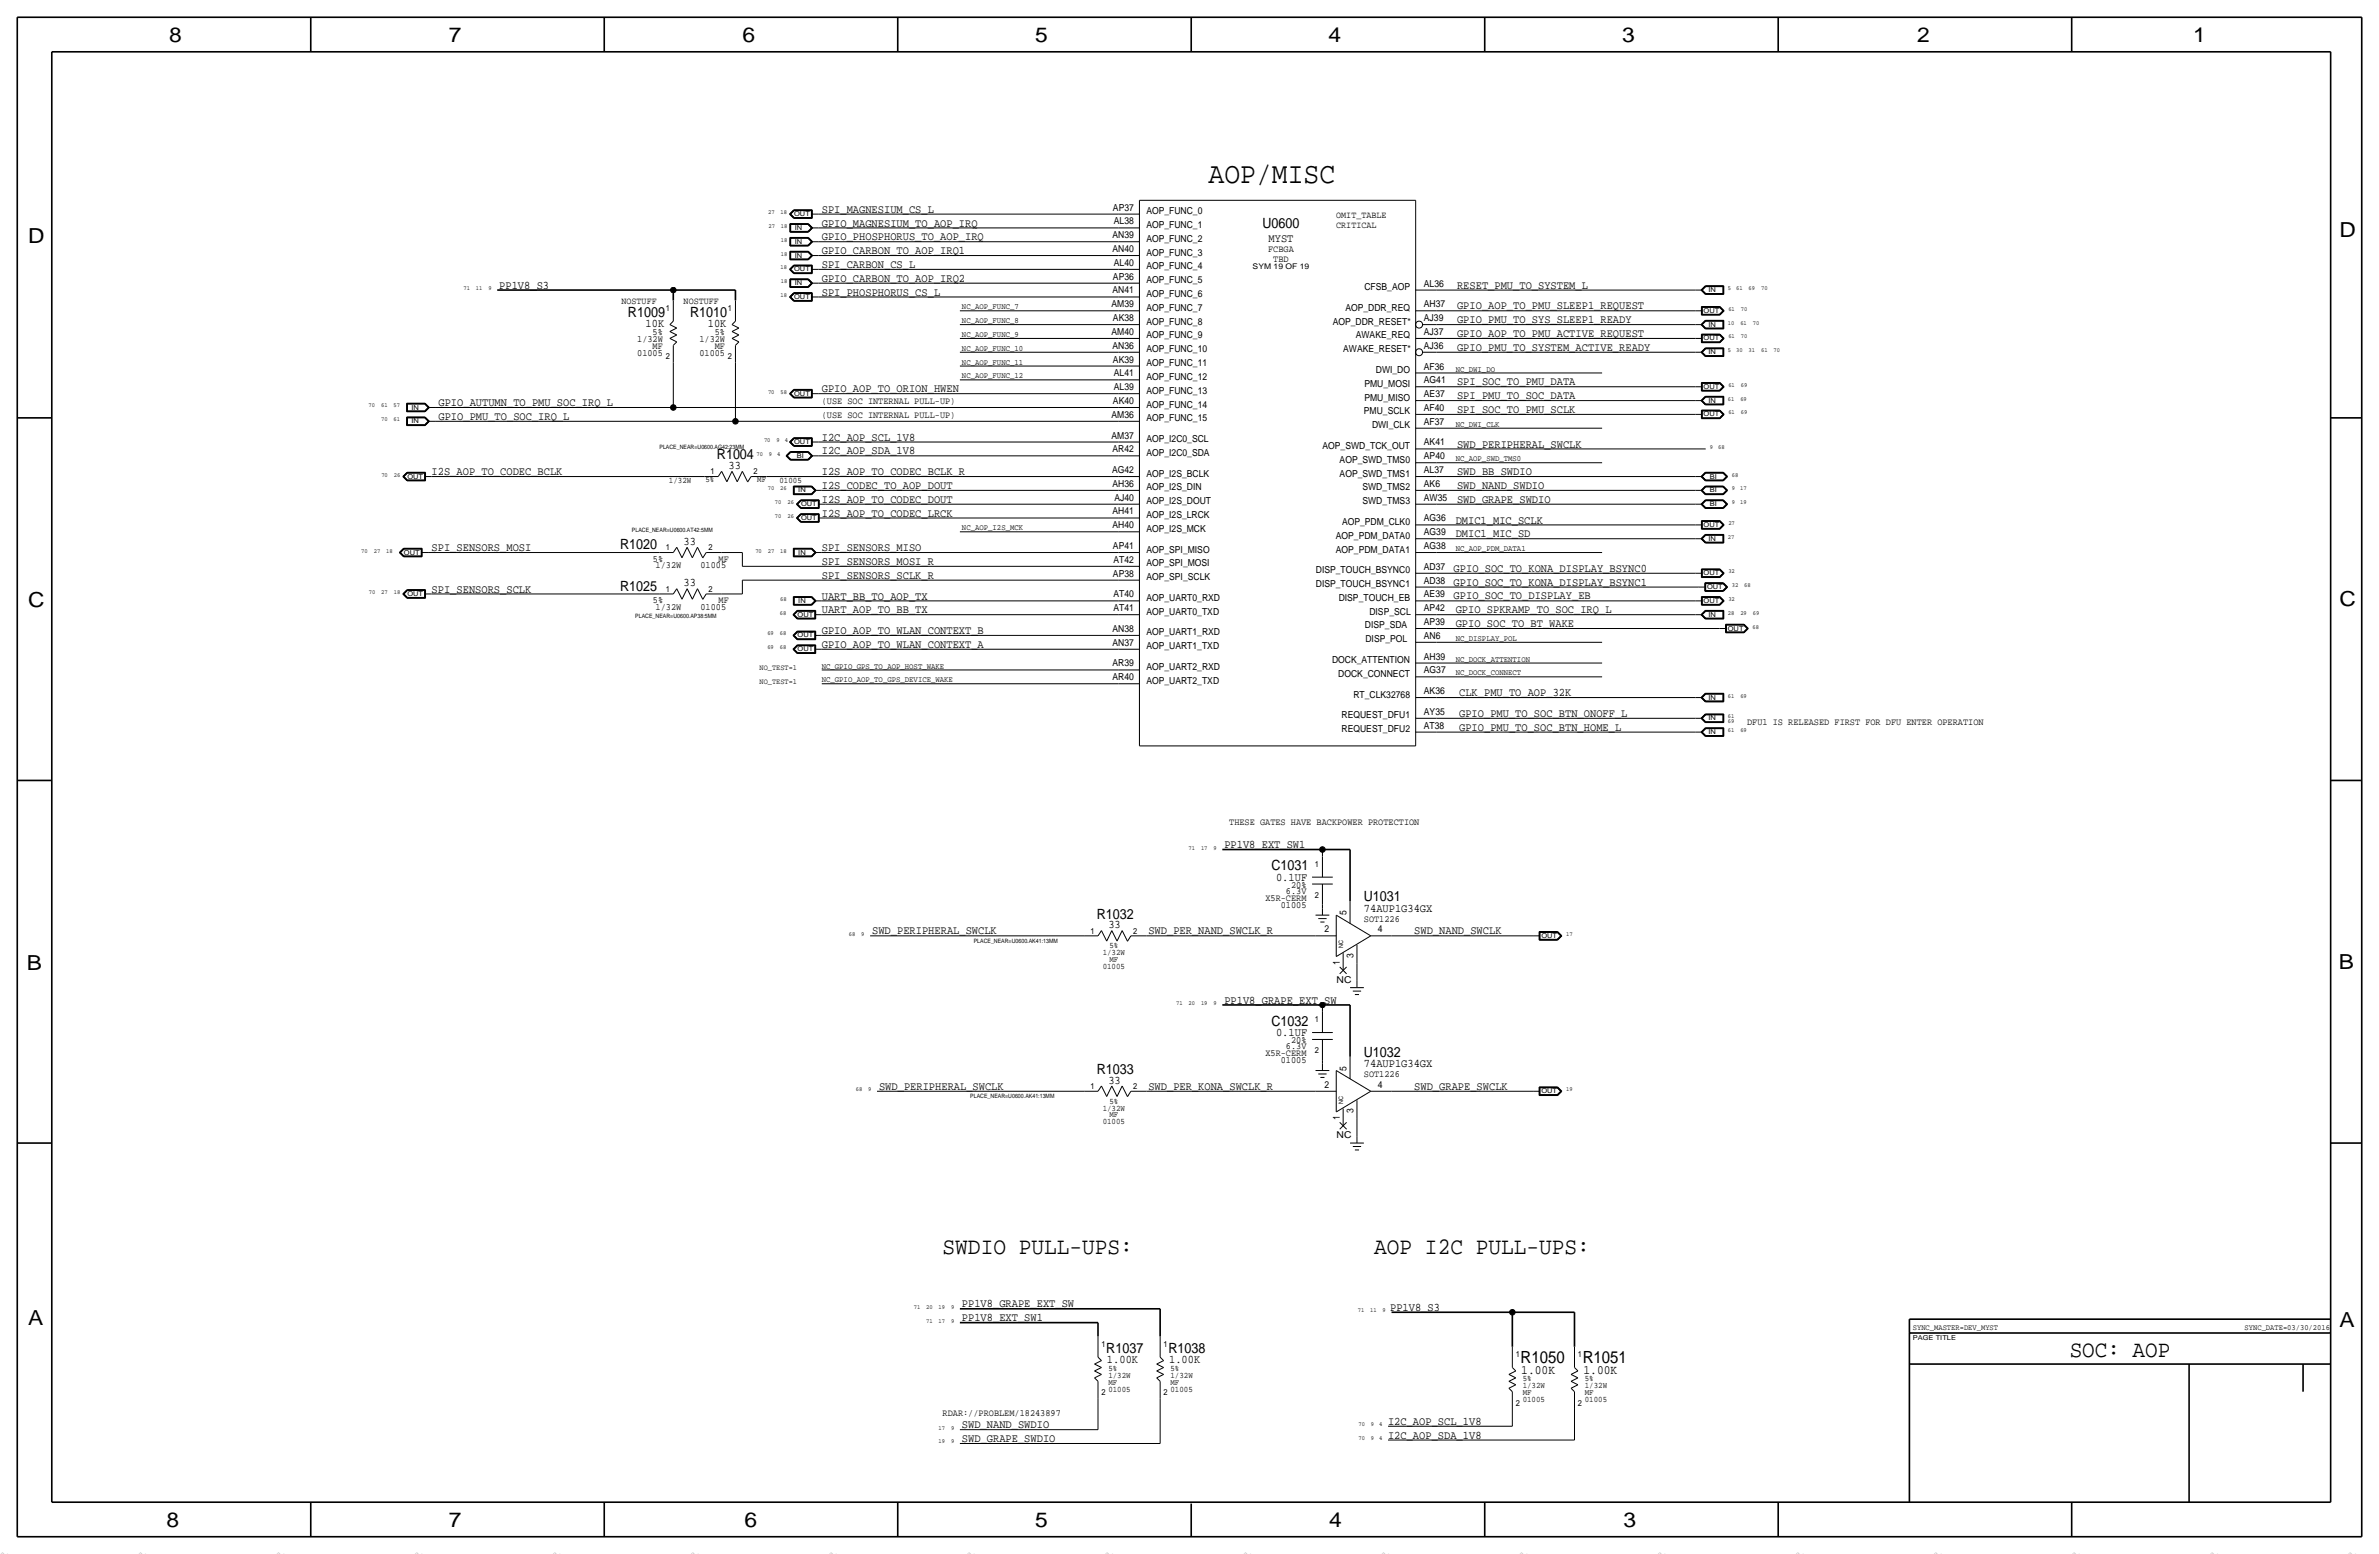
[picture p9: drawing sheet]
<svg xmlns="http://www.w3.org/2000/svg" width="875mm" height="572mm" viewBox="0 0 875 572" stroke-linecap="round" stroke-linejoin="round" font-family="sans-serif">
<defs><g id="words">
<text font-size="10.9" x="444.5" y="67.3">AOP/MISC</text>
<g font-size="8.7">
<text x="346.7" y="461">SWDIO PULL-UPS:</text>
<text x="505.5" y="461">AOP I2C PULL-UPS:</text>
</g>
<text font-size="8.6" x="761.3" y="499.1">SOC: AOP</text>
<g font-size="7.6">
<text x="62.2" y="15.5">8</text>
<text x="165.1" y="15.5">7</text>
<text x="273" y="15.5">6</text>
<text x="380.7" y="15.5">5</text>
<text x="488.7" y="15.5">4</text>
<text x="596.6" y="15.5">3</text>
<text x="705.1" y="15.5">2</text>
<text x="806.7" y="15.5">1</text>
<text x="10.4" y="89.4">D</text>
<text x="860.5" y="87.1">D</text>
<text x="10.4" y="223.3">C</text>
<text x="860.6" y="222.8">C</text>
<text x="9.9" y="356.6">B</text>
<text x="860.3" y="356.4">B</text>
<text x="10.4" y="487.4">A</text>
<text x="860.6" y="488.2">A</text>
<text x="61.2" y="561.6">8</text>
<text x="165.1" y="561.6">7</text>
<text x="273.8" y="561.6">6</text>
<text x="380.7" y="561.6">5</text>
<text x="488.9" y="561.6">4</text>
<text x="597.2" y="561.6">3</text>
</g>
<g font-size="6.2">
<text x="559.3" y="501.4">R1050</text>
<text x="582.2" y="501.4">R1051</text>
</g>
<g font-size="5.2">
<text x="464.4" y="83.8">U0600</text>
<text x="231" y="116.6">R1009</text>
<text x="253.8" y="116.6">R1010</text>
<text x="263.7" y="168.9">R1004</text>
<text x="228.1" y="201.9">R1020</text>
<text x="228.1" y="217.2">R1025</text>
<text x="467.7" y="320">C1031</text>
<text x="501.6" y="331.5">U1031</text>
<text x="403.4" y="337.8">R1032</text>
<text x="467.7" y="377.2">C1032</text>
<text x="501.6" y="388.6">U1032</text>
<text x="403.4" y="395">R1033</text>
<text x="406.9" y="497.6">R1037</text>
<text x="429.8" y="497.6">R1038</text>
</g>
<g font-size="4.7">
<text x="559.6" y="505.2">1.00K</text>
<text x="582.4" y="505.2">1.00K</text>
</g>
<g font-size="4.3">
<text x="302.3" y="83.3">GPIO_MAGNESIUM_TO_AOP_IRQ</text>
<text x="302.3" y="78.2">SPI_MAGNESIUM_CS_L</text>
<text x="302.3" y="88.4">GPIO_PHOSPHORUS_TO_AOP_IRQ</text>
<text x="466.6" y="88.9">MYST</text>
<text x="302.3" y="93.5">GPIO_CARBON_TO_AOP_IRQ1</text>
<text x="302.3" y="98.6">SPI_CARBON_CS_L</text>
<text x="183.6" y="106.2">PP1V8_S3</text>
<text x="302.3" y="103.6">GPIO_CARBON_TO_AOP_IRQ2</text>
<text x="535.9" y="106.2">RESET_PMU_TO_SYSTEM_L</text>
<text x="302.3" y="108.7">SPI_PHOSPHORUS_CS_L</text>
<text x="535.9" y="113.8">GPIO_AOP_TO_PMU_SLEEP1_REQUEST</text>
<text x="535.9" y="118.9">GPIO_PMU_TO_SYS_SLEEP1_READY</text>
<text x="237.5" y="120.4">10K</text>
<text x="260.3" y="120.4">10K</text>
<text x="535.9" y="124">GPIO_AOP_TO_PMU_ACTIVE_REQUEST</text>
<text x="535.9" y="129">GPIO_PMU_TO_SYSTEM_ACTIVE_READY</text>
<text x="535.9" y="141.7">SPI_SOC_TO_PMU_DATA</text>
<text x="161.3" y="149.4">GPIO_AUTUMN_TO_PMU_SOC_IRQ_L</text>
<text x="302.3" y="144.3">GPIO_AOP_TO_ORION_HWEN</text>
<text x="535.9" y="146.8">SPI_PMU_TO_SOC_DATA</text>
<text x="161.3" y="154.4">GPIO_PMU_TO_SOC_IRQ_L</text>
<text x="535.9" y="151.9">SPI_SOC_TO_PMU_SCLK</text>
<text x="302.3" y="167.1">I2C_AOP_SDA_1V8</text>
<text x="302.3" y="162.1">I2C_AOP_SCL_1V8</text>
<text x="535.9" y="164.6">SWD_PERIPHERAL_SWCLK</text>
<text x="268" y="172.5">33</text>
<text x="158.8" y="174.8">I2S_AOP_TO_CODEC_BCLK</text>
<text x="302.3" y="179.8">I2S_CODEC_TO_AOP_DOUT</text>
<text x="302.3" y="174.8">I2S_AOP_TO_CODEC_BCLK_R</text>
<text x="535.9" y="174.8">SWD_BB_SWDIO</text>
<text x="535.9" y="179.8">SWD_NAND_SWDIO</text>
<text x="302.3" y="184.9">I2S_AOP_TO_CODEC_DOUT</text>
<text x="535.9" y="184.9">SWD_GRAPE_SWDIO</text>
<text x="302.3" y="190">I2S_AOP_TO_CODEC_LRCK</text>
<text x="535.4" y="197.6">DMIC1_MIC_SD</text>
<text x="535.4" y="192.5">DMIC1_MIC_SCLK</text>
<text x="158.8" y="202.7">SPI_SENSORS_MOSI</text>
<text x="251.5" y="200.4">33</text>
<text x="302.3" y="202.7">SPI_SENSORS_MISO</text>
<text x="302.3" y="207.8">SPI_SENSORS_MOSI_R</text>
<text x="251.5" y="215.6">33</text>
<text x="302.3" y="212.9">SPI_SENSORS_SCLK_R</text>
<text x="534.7" y="210.3">GPIO_SOC_TO_KONA_DISPLAY_BSYNC0</text>
<text x="534.7" y="215.4">GPIO_SOC_TO_KONA_DISPLAY_BSYNC1</text>
<text x="158.8" y="217.9">SPI_SENSORS_SCLK</text>
<text x="302.3" y="220.5">UART_BB_TO_AOP_TX</text>
<text x="534.7" y="220.5">GPIO_SOC_TO_DISPLAY_EB</text>
<text x="302.3" y="225.5">UART_AOP_TO_BB_TX</text>
<text x="535.4" y="225.6">GPIO_SPKRAMP_TO_SOC_IRQ_L</text>
<text x="302.3" y="233.2">GPIO_AOP_TO_WLAN_CONTEXT_B</text>
<text x="535.4" y="230.6">GPIO_SOC_TO_BT_WAKE</text>
<text x="302.3" y="238.3">GPIO_AOP_TO_WLAN_CONTEXT_A</text>
<text x="536.7" y="256">CLK_PMU_TO_AOP_32K</text>
<text x="536.7" y="263.7">GPIO_PMU_TO_SOC_BTN_ONOFF_L</text>
<text x="536.7" y="268.7">GPIO_PMU_TO_SOC_BTN_HOME_L</text>
<text x="450.3" y="311.9">PP1V8_EXT_SW1</text>
<text x="469.4" y="323.9">0.1UF</text>
<text x="501.6" y="335.3">74AUP1G34GX</text>
<text x="407.7" y="341.4">33</text>
<text x="320.8" y="343.7">SWD_PERIPHERAL_SWCLK</text>
<text x="422.4" y="343.7">SWD_PER_NAND_SWCLK_R</text>
<text x="520.2" y="343.7">SWD_NAND_SWCLK</text>
<text x="450.3" y="369.1">PP1V8_GRAPE_EXT_SW</text>
<text x="469.4" y="381">0.1UF</text>
<text x="501.6" y="392.4">74AUP1G34GX</text>
<text x="323.3" y="400.8">SWD_PERIPHERAL_SWCLK</text>
<text x="407.7" y="398.5">33</text>
<text x="422.4" y="400.8">SWD_PER_KONA_SWCLK_R</text>
<text x="520.2" y="400.8">SWD_GRAPE_SWCLK</text>
<text x="353.8" y="480.8">PP1V8_GRAPE_EXT_SW</text>
<text x="353.8" y="485.9">PP1V8_EXT_SW1</text>
<text x="511.3" y="482.1">PP1V8_S3</text>
<text x="407.2" y="501.4">1.00K</text>
<text x="430" y="501.4">1.00K</text>
<text x="353.8" y="525.3">SWD_NAND_SWDIO</text>
<text x="510.5" y="524">I2C_AOP_SCL_1V8</text>
<text x="353.8" y="530.4">SWD_GRAPE_SWDIO</text>
<text x="510.5" y="529.1">I2C_AOP_SDA_1V8</text>
</g>
<g font-size="3.5">
<text x="409.4" y="77.4">AP37</text>
<text x="409.7" y="82.5">AL38</text>
<text x="421.6" y="78.7">AOP_FUNC_0</text>
<text x="421.6" y="83.8">AOP_FUNC_1</text>
<text x="491.5" y="83.8">CRITICAL</text>
<text x="491.5" y="80">OMIT_TABLE</text>
<text x="409.2" y="87.6">AN39</text>
<text x="421.6" y="88.9">AOP_FUNC_2</text>
<text x="409.2" y="92.7">AN40</text>
<text x="421.6" y="94">AOP_FUNC_3</text>
<text x="466.4" y="92.7">FCBGA</text>
<text x="409.7" y="97.8">AL40</text>
<text x="421.6" y="99.1">AOP_FUNC_4</text>
<text x="468.3" y="96.5">TBD</text>
<text x="409.2" y="107.9">AN41</text>
<text x="409.4" y="102.8">AP36</text>
<text x="421.6" y="104.1">AOP_FUNC_5</text>
<text x="501.9" y="106.7">CFSB_AOP</text>
<text x="523.7" y="105.4">AL36</text>
<text x="228.6" y="111.8">NOSTUFF</text>
<text x="251.5" y="111.8">NOSTUFF</text>
<text x="408.8" y="113">AM39</text>
<text x="421.6" y="109.2">AOP_FUNC_6</text>
<text x="523.7" y="113">AH37</text>
<text x="409.4" y="118.1">AK38</text>
<text x="421.6" y="114.3">AOP_FUNC_7</text>
<text x="421.6" y="119.4">AOP_FUNC_8</text>
<text x="490.2" y="119.4">AOP_DDR_RESET*</text>
<text x="494.9" y="114.3">AOP_DDR_REQ</text>
<text x="523.7" y="118.1">AJ39</text>
<text x="234.4" y="125.7">1/32W</text>
<text x="240.1" y="123.2">5%</text>
<text x="257.2" y="125.7">1/32W</text>
<text x="262.9" y="123.2">5%</text>
<text x="408.8" y="123.2">AM40</text>
<text x="421.6" y="124.5">AOP_FUNC_9</text>
<text x="498.7" y="124.5">AWAKE_REQ</text>
<text x="523.7" y="123.2">AJ37</text>
<text x="234.4" y="130.8">01005</text>
<text x="240.1" y="128.3">MF</text>
<text x="257.2" y="130.8">01005</text>
<text x="262.9" y="128.3">MF</text>
<text x="409.2" y="128.2">AN36</text>
<text x="421.6" y="129.5">AOP_FUNC_10</text>
<text x="494.1" y="129.5">AWAKE_RESET*</text>
<text x="523.7" y="128.3">AJ36</text>
<text x="409.4" y="133.3">AK39</text>
<text x="421.6" y="134.6">AOP_FUNC_11</text>
<text x="506.1" y="137.2">DWI_DO</text>
<text x="523.7" y="135.9">AF36</text>
<text x="409.7" y="143.5">AL39</text>
<text x="409.7" y="138.4">AL41</text>
<text x="421.6" y="139.7">AOP_FUNC_12</text>
<text x="501.9" y="142.2">PMU_MOSI</text>
<text x="523.7" y="141">AG41</text>
<text x="302.3" y="148.6">(USE SOC INTERNAL PULL-UP)</text>
<text x="409.4" y="148.6">AK40</text>
<text x="421.6" y="144.8">AOP_FUNC_13</text>
<text x="421.6" y="149.9">AOP_FUNC_14</text>
<text x="501.9" y="147.3">PMU_MISO</text>
<text x="523.7" y="146.1">AE37</text>
<text x="302.3" y="153.7">(USE SOC INTERNAL PULL-UP)</text>
<text x="408.8" y="153.6">AM36</text>
<text x="421.6" y="154.9">AOP_FUNC_15</text>
<text x="501.7" y="152.4">PMU_SCLK</text>
<text x="523.7" y="151.1">AF40</text>
<text x="408.8" y="161.3">AM37</text>
<text x="504.7" y="157.5">DWI_CLK</text>
<text x="523.7" y="156.2">AF37</text>
<text x="409.2" y="166.3">AR42</text>
<text x="421.6" y="167.6">AOP_I2C0_SDA</text>
<text x="421.6" y="162.6">AOP_I2C0_SCL</text>
<text x="486.4" y="165.1">AOP_SWD_TCK_OUT</text>
<text x="523.7" y="163.8">AK41</text>
<text x="409" y="174">AG42</text>
<text x="492.7" y="170.2">AOP_SWD_TMS0</text>
<text x="523.7" y="174">AL37</text>
<text x="523.7" y="168.9">AP40</text>
<text x="409.2" y="179">AH36</text>
<text x="421.6" y="175.3">AOP_I2S_BCLK</text>
<text x="492.7" y="175.3">AOP_SWD_TMS1</text>
<text x="523.7" y="179.1">AK6</text>
<text x="409.9" y="184.1">AJ40</text>
<text x="421.6" y="180.4">AOP_I2S_DIN</text>
<text x="421.6" y="185.4">AOP_I2S_DOUT</text>
<text x="501.2" y="185.4">SWD_TMS3</text>
<text x="501.2" y="180.3">SWD_TMS2</text>
<text x="523.7" y="184.2">AW35</text>
<text x="409.2" y="189.2">AH41</text>
<text x="421.6" y="190.5">AOP_I2S_LRCK</text>
<text x="523.7" y="191.8">AG36</text>
<text x="409.2" y="194.3">AH40</text>
<text x="421.6" y="195.6">AOP_I2S_MCK</text>
<text x="493.6" y="193">AOP_PDM_CLK0</text>
<text x="523.7" y="196.8">AG39</text>
<text x="409.4" y="201.9">AP41</text>
<text x="421.6" y="203.2">AOP_SPI_MISO</text>
<text x="491.3" y="203.2">AOP_PDM_DATA1</text>
<text x="491.3" y="198.1">AOP_PDM_DATA0</text>
<text x="523.7" y="201.9">AG38</text>
<text x="240.2" y="206.5">5%</text>
<text x="241.1" y="209">1/32W</text>
<text x="257.7" y="209">01005</text>
<text x="264.3" y="206.5">MF</text>
<text x="409.5" y="207">AT42</text>
<text x="421.6" y="208.3">AOP_SPI_MOSI</text>
<text x="523.7" y="209.5">AD37</text>
<text x="409.4" y="212.1">AP38</text>
<text x="421.6" y="213.4">AOP_SPI_SCLK</text>
<text x="484" y="215.9">DISP_TOUCH_BSYNC1</text>
<text x="484" y="210.8">DISP_TOUCH_BSYNC0</text>
<text x="523.7" y="214.6">AD38</text>
<text x="240.2" y="221.7">5%</text>
<text x="264.3" y="221.7">MF</text>
<text x="409.5" y="219.7">AT40</text>
<text x="421.6" y="221">AOP_UART0_RXD</text>
<text x="492.4" y="221">DISP_TOUCH_EB</text>
<text x="523.7" y="219.7">AE39</text>
<text x="241.1" y="224.3">1/32W</text>
<text x="257.7" y="224.3">01005</text>
<text x="409.5" y="224.8">AT41</text>
<text x="421.6" y="226.1">AOP_UART0_TXD</text>
<text x="503.7" y="226.1">DISP_SCL</text>
<text x="523.7" y="224.8">AP42</text>
<text x="409.2" y="232.4">AN38</text>
<text x="421.6" y="233.7">AOP_UART1_RXD</text>
<text x="502.1" y="231.1">DISP_SDA</text>
<text x="523.7" y="229.9">AP39</text>
<text x="409.2" y="237.5">AN37</text>
<text x="421.6" y="238.8">AOP_UART1_TXD</text>
<text x="502.2" y="236.2">DISP_POL</text>
<text x="523.7" y="234.9">AN6</text>
<text x="409.2" y="245.1">AR39</text>
<text x="489.9" y="243.8">DOCK_ATTENTION</text>
<text x="523.7" y="242.6">AH39</text>
<text x="409.2" y="250.2">AR40</text>
<text x="421.6" y="246.4">AOP_UART2_RXD</text>
<text x="421.6" y="251.5">AOP_UART2_TXD</text>
<text x="492.2" y="248.9">DOCK_CONNECT</text>
<text x="523.7" y="247.6">AG37</text>
<text x="497.8" y="256.5">RT_CLK32768</text>
<text x="523.7" y="255.3">AK36</text>
<text x="523.7" y="262.9">AY35</text>
<text x="493.5" y="264.2">REQUEST_DFU1</text>
<text x="493.5" y="269.2">REQUEST_DFU2</text>
<text x="523.7" y="268">AT38</text>
<text x="642.6" y="266.7">DFU1 IS RELEASED FIRST FOR DFU ENTER OPERATION</text>
<text x="452.1" y="303.5">THESE GATES HAVE BACKPOWER PROTECTION</text>
<text x="473" y="328.7">6.3V</text>
<text x="474.9" y="326.4">20%</text>
<text x="465.4" y="331.2">X5R-CERM</text>
<text x="471.1" y="333.8">01005</text>
<text x="495.3" y="336.5" transform="rotate(-90 495.3 336.5)">5</text>
<text x="501.7" y="339.1">SOT1226</text>
<text x="487.2" y="342.9">2</text>
<text x="506.7" y="342.9">4</text>
<text x="497.8" y="352.3" transform="rotate(-90 497.8 352.3)">3</text>
<text x="492.8" y="354.8" transform="rotate(-90 492.8 354.8)">1</text>
<text x="491.6" y="361.4">NC</text>
<text x="474.9" y="383.5">20%</text>
<text x="465.4" y="388.4">X5R-CERM</text>
<text x="473" y="385.8">6.3V</text>
<text x="471.1" y="390.9">01005</text>
<text x="495.3" y="393.7" transform="rotate(-90 495.3 393.7)">5</text>
<text x="487.2" y="400">2</text>
<text x="501.7" y="396.2">SOT1226</text>
<text x="506.7" y="400">4</text>
<text x="492.8" y="412" transform="rotate(-90 492.8 412)">1</text>
<text x="497.8" y="409.4" transform="rotate(-90 497.8 409.4)">3</text>
<text x="491.6" y="418.6">NC</text>
<text x="346.7" y="520.7">RDAR://PROBLEM/18243897</text>
</g>
<g font-size="3.1">
<text x="244.9" y="114.3">1</text>
<text x="267.7" y="114.3">1</text>
<text x="244.9" y="132.1">2</text>
<text x="267.7" y="132.1">2</text>
<text x="246.1" y="177.8">1/32W</text>
<text x="259.5" y="177.3">5%</text>
<text x="261.4" y="174.5">1</text>
<text x="277.1" y="174.5">2</text>
<text x="278.5" y="177.3">MF</text>
<text x="286.7" y="177.8">01005</text>
<text x="244.9" y="202.4">1</text>
<text x="260.6" y="202.4">2</text>
<text x="244.9" y="217.7">1</text>
<text x="260.6" y="217.7">2</text>
<text x="483.6" y="318.8">1</text>
<text x="483.6" y="330.2">2</text>
<text x="401.1" y="343.4">1</text>
<text x="416.8" y="343.4">2</text>
<text x="405.6" y="351.3">1/32W</text>
<text x="408.1" y="353.8">MF</text>
<text x="408.1" y="348.7">5%</text>
<text x="405.6" y="356.4">01005</text>
<text x="483.6" y="375.9">1</text>
<text x="483.6" y="387.3">2</text>
<text x="401.1" y="400.6">1</text>
<text x="416.8" y="400.6">2</text>
<text x="408.1" y="405.9">5%</text>
<text x="405.6" y="413.5">01005</text>
<text x="405.6" y="408.4">1/32W</text>
<text x="408.1" y="411">MF</text>
<text x="405.1" y="495.3">1</text>
<text x="428" y="495.3">1</text>
<text x="557.5" y="499.1">1</text>
<text x="580.4" y="499.1">1</text>
<text x="407.7" y="509.3">MF</text>
<text x="407.7" y="506.7">1/32W</text>
<text x="407.7" y="504.2">5%</text>
<text x="430.5" y="504.2">5%</text>
<text x="430.5" y="506.7">1/32W</text>
<text x="430.5" y="509.3">MF</text>
<text x="560.1" y="508">5%</text>
<text x="582.9" y="508">5%</text>
<text x="405.1" y="513.1">2</text>
<text x="407.7" y="511.8">01005</text>
<text x="428" y="513.1">2</text>
<text x="430.5" y="511.8">01005</text>
<text x="560.1" y="510.5">1/32W</text>
<text x="560.1" y="513.1">MF</text>
<text x="560.1" y="515.6">01005</text>
<text x="582.9" y="510.5">1/32W</text>
<text x="582.9" y="513.1">MF</text>
<text x="582.9" y="515.6">01005</text>
<text x="557.5" y="516.9">2</text>
<text x="580.4" y="516.9">2</text>
</g>
<g font-size="3">
<text x="353.8" y="113.8">NC_AOP_FUNC_7</text>
<text x="353.8" y="118.9">NC_AOP_FUNC_8</text>
<text x="353.8" y="124">NC_AOP_FUNC_9</text>
<text x="353.8" y="129">NC_AOP_FUNC_10</text>
<text x="353.8" y="134.1">NC_AOP_FUNC_11</text>
<text x="535.4" y="136.7">NC_DWI_DO</text>
<text x="353.8" y="139.2">NC_AOP_FUNC_12</text>
<text x="535.4" y="157">NC_DWI_CLK</text>
<text x="535.4" y="169.7">NC_AOP_SWD_TMS0</text>
<text x="353.8" y="195.1">NC_AOP_I2S_MCK</text>
<text x="535.4" y="202.7">NC_AOP_PDM_DATA1</text>
<text x="535.4" y="235.7">NC_DISPLAY_POL</text>
<text x="302.3" y="245.9">NC_GPIO_GPS_TO_AOP_HOST_WAKE</text>
<text x="535.4" y="243.3">NC_DOCK_ATTENTION</text>
<text x="302.3" y="251">NC_GPIO_AOP_TO_GPS_DEVICE_WAKE</text>
<text x="535.4" y="248.4">NC_DOCK_CONNECT</text>
</g>
<g font-size="2.9">
<text x="460.7" y="99.1">SYM 19 OF 19</text>
<text x="279.4" y="246.4">NO_TEST=1</text>
<text x="279.4" y="251.5">NO_TEST=1</text>
<text x="703.6" y="488.9">SYNC_MASTER=DEV_MYST</text>
<text x="825.6" y="488.9">SYNC_DATE=03/30/2016</text>
</g>
<g font-size="2.8" fill="#b6b6b4">
<text x="0" y="571.5" transform="rotate(45 0 571.5)">=</text>
<text x="50.8" y="571.5" transform="rotate(45 50.8 571.5)">=</text>
<text x="101.6" y="571.5" transform="rotate(45 101.6 571.5)">=</text>
<text x="152.4" y="571.5" transform="rotate(45 152.4 571.5)">=</text>
<text x="203.2" y="571.5" transform="rotate(45 203.2 571.5)">=</text>
<text x="254" y="571.5" transform="rotate(45 254 571.5)">=</text>
<text x="457.2" y="571.5" transform="rotate(45 457.2 571.5)">=</text>
<text x="508" y="571.5" transform="rotate(45 508 571.5)">=</text>
<text x="558.8" y="571.5" transform="rotate(45 558.8 571.5)">=</text>
<text x="609.6" y="571.5" transform="rotate(45 609.6 571.5)">=</text>
<text x="660.4" y="571.5" transform="rotate(45 660.4 571.5)">=</text>
<text x="711.2" y="571.5" transform="rotate(45 711.2 571.5)">=</text>
</g>
<g font-size="2.5">
<text x="292.1" y="79.5">OUT</text>
<text x="292.4" y="89.7">IN</text>
<text x="292.4" y="84.6">IN</text>
<text x="292.4" y="94.7">IN</text>
<text x="292.1" y="99.8">OUT</text>
<text x="292.4" y="104.9">IN</text>
<text x="628.4" y="107.4">IN</text>
<text x="292.1" y="110">OUT</text>
<text x="626.6" y="115.1">OUT</text>
<text x="626.6" y="125.2">OUT</text>
<text x="628.4" y="120.1">IN</text>
<text x="628.4" y="130.3">IN</text>
<text x="626.6" y="143">OUT</text>
<text x="292.1" y="145.5">OUT</text>
<text x="628.4" y="148.1">IN</text>
<text x="151.4" y="155.7">IN</text>
<text x="151.4" y="150.6">IN</text>
<text x="626.6" y="153.2">OUT</text>
<text x="292.1" y="163.3">OUT</text>
<text x="293.1" y="168.4">BI</text>
<text x="149.9" y="176">OUT</text>
<text x="628.9" y="176">BI</text>
<text x="293.6" y="181.1">IN</text>
<text x="628.9" y="181.1">BI</text>
<text x="294.6" y="191.3">OUT</text>
<text x="294.6" y="186.2">OUT</text>
<text x="628.9" y="186.2">BI</text>
<text x="626.6" y="193.8">OUT</text>
<text x="148.6" y="204">OUT</text>
<text x="293.6" y="204">IN</text>
<text x="628.4" y="198.9">IN</text>
<text x="626.6" y="211.6">OUT</text>
<text x="149.9" y="219.2">OUT</text>
<text x="293.6" y="221.7">IN</text>
<text x="626.6" y="221.7">OUT</text>
<text x="627.9" y="216.7">OUT</text>
<text x="293.4" y="226.8">OUT</text>
<text x="628.4" y="226.8">IN</text>
<text x="635.5" y="231.9">OUT</text>
<text x="293.4" y="239.5">OUT</text>
<text x="293.4" y="234.4">OUT</text>
<text x="628.4" y="257.3">IN</text>
<text x="628.4" y="264.9">IN</text>
<text x="628.4" y="270">IN</text>
<text x="566.9" y="344.9">OUT</text>
<text x="566.9" y="402.1">OUT</text>
<text x="703.6" y="492.8">PAGE TITLE</text>
</g>
<g font-size="2.3">
<text x="282.5" y="78.7">27</text>
<text x="282.7" y="83.8">27</text>
<text x="287.1" y="78.7">18</text>
<text x="287.2" y="83.8">18</text>
<text x="287.2" y="88.9">18</text>
<text x="287.2" y="94">18</text>
<text x="287.1" y="99.1">18</text>
<text x="170.5" y="106.7">71</text>
<text x="175.1" y="106.7">11</text>
<text x="179.6" y="106.7">9</text>
<text x="287.2" y="104.1">18</text>
<text x="635.6" y="106.7">5</text>
<text x="638.6" y="106.7">61</text>
<text x="643.2" y="106.7">69</text>
<text x="647.7" y="106.7">70</text>
<text x="287.1" y="109.2">18</text>
<text x="635.6" y="119.4">10</text>
<text x="635.7" y="114.3">61</text>
<text x="640.1" y="119.4">61</text>
<text x="640.3" y="114.3">70</text>
<text x="644.7" y="119.4">70</text>
<text x="635.7" y="124.5">61</text>
<text x="640.3" y="124.5">70</text>
<text x="635.6" y="129.5">5</text>
<text x="638.6" y="129.5">30</text>
<text x="643.2" y="129.5">31</text>
<text x="647.8" y="129.5">61</text>
<text x="652.3" y="129.5">70</text>
<text x="635.7" y="142.2">61</text>
<text x="640.3" y="142.2">69</text>
<text x="135.6" y="149.9">70</text>
<text x="140.2" y="149.9">61</text>
<text x="144.7" y="149.9">57</text>
<text x="282.5" y="144.8">70</text>
<text x="287.1" y="144.8">58</text>
<text x="635.6" y="147.3">61</text>
<text x="640.1" y="147.3">69</text>
<text x="140.2" y="154.9">70</text>
<text x="144.7" y="154.9">61</text>
<text x="635.7" y="152.4">61</text>
<text x="640.3" y="152.4">69</text>
<text x="278.2" y="167.6">70</text>
<text x="281" y="162.6">70</text>
<text x="282.8" y="167.6">9</text>
<text x="285.6" y="162.6">9</text>
<text x="285.9" y="167.6">4</text>
<text x="288.6" y="162.6">4</text>
<text x="628.9" y="165.1">9</text>
<text x="632" y="165.1">68</text>
<text x="140.3" y="175.3">70</text>
<text x="144.8" y="175.3">26</text>
<text x="637" y="175.3">68</text>
<text x="282.4" y="180.3">70</text>
<text x="285" y="185.4">70</text>
<text x="287" y="180.3">26</text>
<text x="289.6" y="185.4">26</text>
<text x="637" y="185.4">9</text>
<text x="637" y="180.3">9</text>
<text x="640" y="185.4">19</text>
<text x="640" y="180.3">17</text>
<text x="285" y="190.5">70</text>
<text x="289.6" y="190.5">26</text>
<text x="635.7" y="193">27</text>
<text x="132.9" y="203.2">70</text>
<text x="137.5" y="203.2">27</text>
<text x="142" y="203.2">18</text>
<text x="277.8" y="203.2">70</text>
<text x="282.4" y="203.2">27</text>
<text x="287" y="203.2">18</text>
<text x="635.6" y="198.1">27</text>
<text x="635.7" y="210.8">32</text>
<text x="637" y="215.9">32</text>
<text x="641.6" y="215.9">68</text>
<text x="135.7" y="218.4">70</text>
<text x="140.3" y="218.4">27</text>
<text x="144.8" y="218.4">18</text>
<text x="287" y="221">68</text>
<text x="635.7" y="221">32</text>
<text x="286.8" y="226.1">68</text>
<text x="635.6" y="226.1">28</text>
<text x="640.1" y="226.1">29</text>
<text x="644.7" y="226.1">69</text>
<text x="282.2" y="233.7">69</text>
<text x="286.8" y="233.7">68</text>
<text x="644.6" y="231.1">68</text>
<text x="282.2" y="238.8">69</text>
<text x="286.8" y="238.8">68</text>
<text x="635.6" y="256.5">61</text>
<text x="640.1" y="256.5">69</text>
<text x="635.6" y="269.2">61</text>
<text x="635.6" y="266">69</text>
<text x="635.6" y="264.2">61</text>
<text x="640.1" y="269.2">69</text>
<text x="437.2" y="312.4">71</text>
<text x="441.8" y="312.4">17</text>
<text x="446.3" y="312.4">9</text>
<text x="312.2" y="344.2">68</text>
<text x="316.8" y="344.2">9</text>
<text x="576" y="344.2">17</text>
<text x="494" y="348.7" transform="rotate(-90 494 348.7)">NC</text>
<text x="432.6" y="369.6">71</text>
<text x="437.2" y="369.6">20</text>
<text x="441.8" y="369.6">19</text>
<text x="446.3" y="369.6">9</text>
<text x="314.8" y="401.3">68</text>
<text x="319.3" y="401.3">9</text>
<text x="576" y="401.3">19</text>
<text x="494" y="405.9" transform="rotate(-90 494 405.9)">NC</text>
<text x="336.1" y="481.3">71</text>
<text x="340.7" y="481.3">20</text>
<text x="345.2" y="481.3">19</text>
<text x="349.8" y="481.3">9</text>
<text x="499.4" y="482.6">71</text>
<text x="504" y="482.6">11</text>
<text x="508.6" y="482.6">9</text>
<text x="340.7" y="486.4">71</text>
<text x="345.2" y="486.4">17</text>
<text x="349.8" y="486.4">9</text>
<text x="345.2" y="525.8">17</text>
<text x="349.8" y="525.8">9</text>
<text x="499.7" y="524.5">70</text>
<text x="504.2" y="524.5">9</text>
<text x="507.3" y="524.5">4</text>
<text x="345.2" y="530.9">19</text>
<text x="349.8" y="530.9">9</text>
<text x="499.7" y="529.6">70</text>
<text x="504.2" y="529.6">9</text>
<text x="507.3" y="529.6">4</text>
</g>
<g font-size="2.2">
<text x="242.6" y="165.1">PLACE_NEAR=U0600.AG42:23MM</text>
<text x="232.4" y="195.6">PLACE_NEAR=U0600.AT42:5MM</text>
<text x="233.7" y="227.3">PLACE_NEAR=U0600.AP38:5MM</text>
<text x="358.1" y="346.7">PLACE_NEAR=U0600.AK41:13MM</text>
<text x="356.9" y="403.9">PLACE_NEAR=U0600.AK41:13MM</text>
</g>
</g></defs>
<g fill="none" stroke="#000" stroke-width=".6" stroke-linecap="butt">
<path d="M6.3 6.4v558.7zM6.4 6.4h862.3zM19 19.1h838.2zM19 19.1v533.4zM114.3 6.4v12.7zM222.2 6.4v12.7zM330.2 6.4v12.7zM438.1 6.4v12.7zM546.1 6.4v12.7zM654 6.4v12.7zM762 6.4v12.7zM857.2 19.1v533.4z"/>
<path d="M868.7 6.4v558.7zM182.9 106.7h64.8zM247.6 106.7h22.9zM247.6 106.7v3.8zM270.5 106.7v3.8zM6.3 153.7h12.7zM857.2 153.7h11.5zM6.3 287h12.7zM857.2 287h11.5zM449.6 312.4h36.8zM486.4 312.4h10.2zM496.6 312.4v19.1z"/>
<path d="M449.6 369.6h36.8zM486.4 369.6h10.2zM496.6 369.6v19zM6.3 420.4h12.7zM857.2 420.4h11.5zM353.1 481.3h73.6zM353.1 486.4h50.8zM403.9 486.4v5.1zM426.7 481.3v10.2zM511.8 482.6h44.5zM556.3 482.6h22.8zM556.3 482.6v12.7z"/>
<path d="M579.1 482.6v12.7zM702.3 490.2h154.9zM702.3 485.1h155zM702.3 485.1v5.1zM702.3 490.2v62.3zM702.3 501.6h154.9zM805.2 501.6v50.8zM847.1 501.6v10.2zM19 552.5h838.2zM114.3 552.4v12.7zM222.2 552.5v12.7zM330.2 552.5v12.7z"/>
<path d="M438.1 553v12.1zM546.1 552.5v12.7zM654 552.5v12.7zM762 552.5v12.7zM6.4 565.1h862.3z"/>
</g>
<g fill="none" stroke="#000" stroke-width=".37">
<path d="M290.4 78.7l1.5 1.6zM290.4 78.7l1.5-1.5zM290.5 78.7l1.5 1.5zM290.5 78.7l1.5-1.4zM290.7 78.7l1.3-1.3zM290.7 78.7l1.3 1.4zM290.8 78.7l1.3 1.3zM290.8 78.7l1.3-1.2zM291.9 77.2h6.9zM292 77.3h6.7zM292 77.4h6.6zM292.1 77.5h6.3z"/>
<path d="M298.4 77.5v2.5zM298.5 78.7h2.5zM298.6 77.4v2.7zM298.7 77.3v2.9zM298.8 77.2v3.1zM301 78.7h110.5zM411.5 78.7h7.6zM419.1 73.7h101.6zM419.1 73.7v200.6zM520.7 73.7v200.6zM290.4 99.1l1.5 1.5zM290.4 99.1l1.5-1.6z"/>
<path d="M290.5 92.4h6.8zM290.5 87.3h6.8zM290.5 82.2h6.8zM290.5 99.1l1.5 1.4zM290.5 92.4v3.2zM290.5 95.6h6.8zM290.5 99.1l1.5-1.5zM290.5 87.3v3.2zM290.5 90.5h6.8zM290.5 82.2v3.2zM290.5 85.4h6.8zM290.6 92.5v3z"/>
<path d="M290.6 95.5h6.7zM290.6 87.4v3zM290.6 90.4h6.7zM290.6 82.3v3zM290.6 85.3h6.7zM290.6 92.5h6.7zM290.6 87.4h6.7zM290.6 82.3h6.7zM290.7 99.1l1.3-1.4zM290.7 99.1l1.3 1.3zM290.7 92.6v2.8zM290.7 95.4h6.5z"/>
<path d="M290.7 87.5v2.8zM290.7 90.3h6.5zM290.7 82.4v2.8zM290.7 85.2h6.5zM290.7 92.6h6.5zM290.7 87.5h6.5zM290.7 82.4h6.5zM290.8 99.1l1.3 1.2zM290.8 92.7h6.4zM290.8 87.6h6.4zM290.8 82.6h6.4zM290.8 92.7v2.6z"/>
<path d="M290.8 95.3h6.4zM290.8 99.1l1.3-1.3zM290.8 87.6v2.6zM290.8 90.2h6.4zM290.8 82.6v2.5zM290.8 85.1h6.4zM291.9 97.5h6.9zM291.9 80.3h6.9zM292 97.6h6.7zM292 80.2h6.7zM292 97.7h6.6zM292 80.1h6.6z"/>
<path d="M292.1 97.8h6.3zM292.1 80h6.3zM297.2 92.7l1.2 1.3zM297.2 87.6l1.2 1.3zM297.2 82.5l1.2 1.3zM297.2 90.2l1.3-1.3zM297.2 95.4l1.4-1.4zM297.2 90.3l1.4-1.4zM297.2 85.2l1.4-1.4zM297.2 92.6l1.4 1.4zM297.2 87.5l1.4 1.4zM297.2 82.4l1.4 1.4z"/>
<path d="M297.3 95.5l1.5-1.5zM297.3 90.4l1.5-1.5zM297.3 85.3l1.5-1.5zM297.3 92.5l1.5 1.5zM297.3 87.4l1.5 1.5zM297.3 82.3l1.5 1.5zM297.3 95.6l1.6-1.6zM297.3 90.5l1.6-1.6zM297.3 85.4l1.6-1.6zM297.3 92.4l1.6 1.6zM297.3 87.3l1.6 1.6zM297.3 82.2l1.6 1.6z"/>
<path d="M298.4 97.8v2.5zM298.5 94h2.5zM298.5 99.1h2.5zM298.5 88.9h2.5zM298.5 83.8h2.5zM298.5 94l-1.3 1.3zM298.5 83.8l-1.3 1.3zM298.6 97.7v2.7zM298.7 97.6v2.9zM298.8 97.5v3.1zM301 83.8h110.5zM301 94h110.5z"/>
<path d="M301 99.1h110.5zM301 88.9h110.5zM411.5 83.8h7.6zM411.5 88.9h7.6zM411.5 94h7.6zM411.5 99.1h7.6zM246.4 119.4l1.3-1.3zM246.4 119.4l2.5 1.3zM247.6 110.5v7.6zM269.2 119.4l2.6 1.3zM270.5 110.5v7.6zM270.5 118.1l-1.3 1.3z"/>
<path d="M290.4 109.2l1.5 1.6zM290.4 109.2l1.5-1.6zM290.5 102.6h6.8zM290.5 109.2l1.5 1.5zM290.5 109.2l1.5-1.5zM290.5 102.6v3.1zM290.5 105.7h6.8zM290.6 102.7v2.9zM290.6 105.6h6.7zM290.6 102.7h6.7zM290.7 109.2l1.3-1.4zM290.7 109.2l1.3 1.4z"/>
<path d="M290.7 102.8v2.7zM290.7 105.5h6.5zM290.7 102.8h6.5zM290.8 109.2l1.3 1.3zM290.8 102.9h6.4zM290.8 102.9v2.5zM290.8 105.4h6.4zM291.9 107.6h6.9zM291.9 110.8h6.9zM291.9 100.6h6.9zM292 107.7h6.7zM292 110.7h6.7z"/>
<path d="M292 100.5h6.7zM292 107.8h6.6zM292 110.6h6.6zM292 100.4h6.6zM292.1 108h6.3zM292.1 110.5h6.3zM292.1 100.3h6.3zM292.1 107.9l-1.3 1.3zM297.2 102.9l1.2 1.2zM297.2 105.5l1.4-1.4zM297.2 102.8l1.4 1.3zM297.3 105.6l1.5-1.5z"/>
<path d="M297.3 102.7l1.5 1.4zM297.3 105.7l1.6-1.6zM297.3 102.6l1.6 1.5zM298.4 108v2.5zM298.5 109.2h2.5zM298.5 104.1h2.5zM298.5 104.1l-1.3 1.3zM298.6 107.8v2.8zM298.7 107.7v3zM298.8 107.6v3.2zM301 104.1h110.5zM301 109.2h110.5z"/>
<path d="M353.1 119.4h58.4zM353.1 114.3h58.4zM411.5 104.1h7.6zM411.5 109.2h7.6zM411.5 114.3h7.6zM411.5 119.4h7.6zM520.7 114.3h7.6zM520.7 106.7h7.6zM523.2 119.4h5.1zM528.3 114.3h95.3zM528.3 106.7h95.3zM528.3 119.4h95.3z"/>
<path d="M623.6 114.3h2.5zM623.6 119.4h2.5zM623.6 106.7h2.5zM625.7 119.4l1.5 1.6zM625.7 106.7l1.5 1.6zM625.8 112.7h6.8zM625.8 119.4l1.5 1.5zM625.8 106.7l1.5 1.5zM625.8 115.9h6.8zM625.8 112.7v3.2zM625.8 119.4l1.5-1.5zM625.8 106.7l1.5-1.5z"/>
<path d="M625.9 112.8v3zM625.9 115.8h6.7zM625.9 112.8h6.7zM626 119.4l1.3 1.4zM626 106.7l1.3 1.4zM626 112.9h6.5zM626 112.9v2.8zM626 115.7h6.5zM626.1 119.4l1.3 1.3zM626.1 106.7l1.3 1.3zM626.1 113h6.4zM626.1 113v2.6z"/>
<path d="M626.1 115.6h6.4zM626.1 119.4l1.3-1.3zM626.1 106.7l1.3-1.3zM627.2 117.8l-1.5 1.6zM627.2 105.1l-1.5 1.6zM627.2 108.3h6.8zM627.2 117.8h6.8zM627.2 105.1h6.8zM627.3 117.9h6.6zM627.3 105.2h6.6zM627.3 108.2h6.6zM627.3 108.1h6.5z"/>
<path d="M627.3 118l-1.3 1.4zM627.3 105.3l-1.3 1.4zM627.3 118h6.5zM627.3 105.3h6.5zM627.4 118.1h6.3zM627.4 105.4h6.3zM627.4 108h6.3zM632.5 113l1.2 1.3zM632.5 115.6l1.2-1.3zM632.5 115.7l1.4-1.4zM632.5 112.9l1.4 1.4zM632.6 112.8l1.4 1.5z"/>
<path d="M632.6 115.8l1.4-1.5zM632.6 115.9l1.6-1.6zM632.6 112.7l1.6 1.6zM633.7 118.1v2.6zM633.7 105.4v2.6zM633.8 118v2.8zM633.8 105.3v2.8zM633.9 117.9v3zM633.9 105.2v3zM634 117.8v3.2zM634 105.1v3.2zM246.4 124.5l2.5-1.3z"/>
<path d="M246.4 121.9l2.5-1.2zM246.4 124.5l2.5 1.2zM246.4 121.9l2.5 1.3zM247.6 133.4v16.5zM247.6 127v6.4zM248.9 125.7l-1.3 1.3zM269.2 124.5l2.6 1.2zM269.2 121.9l2.6 1.3zM269.2 124.5l2.6-1.3zM269.2 121.9l2.6-1.2zM270.5 133.4v21.5zM270.5 127v6.4z"/>
<path d="M271.8 125.7l-1.3 1.3zM353.1 124.5h58.4zM353.1 134.6h58.4zM353.1 139.7h58.4zM353.1 129.5h58.4zM411.5 124.5h7.6zM411.5 139.7h7.6zM411.5 129.5h7.6zM411.5 134.6h7.6zM520.7 124.5h7.6zM520.7 137.2h7.6zM523.2 129.5h5.1z"/>
<path d="M528.3 137.2h61zM528.3 129.5h95.3zM528.3 124.5h95.3zM623.6 124.5h2.5zM623.6 129.5h2.5zM625.7 129.5l1.5-1.5zM625.7 129.5l1.5 1.6zM625.8 122.9h6.8zM625.8 129.5l1.5 1.5zM625.8 126h6.8zM625.8 122.9v3.1zM625.8 129.5l1.5-1.4z"/>
<path d="M625.9 123v2.9zM625.9 125.9h6.7zM625.9 123h6.7zM626 129.5l1.3-1.3zM626 129.5l1.3 1.4zM626 123.1h6.5zM626 123.1v2.7zM626 125.8h6.5zM626.1 129.5l1.3 1.3zM626.1 123.2h6.4zM626.1 123.2v2.5zM626.1 125.7h6.4z"/>
<path d="M626.1 129.5l1.3-1.2zM627.2 131.1h6.8zM627.2 121h6.8zM627.2 128h6.8zM627.3 128.1h6.6zM627.3 131h6.6zM627.3 120.9h6.6zM627.3 130.9h6.5zM627.3 120.8h6.5zM627.3 128.2h6.5zM627.4 128.3h6.3zM627.4 130.8h6.3z"/>
<path d="M627.4 120.7h6.3zM632.5 123.2l1.2 1.3zM632.5 125.7l1.2-1.2zM632.5 125.8l1.4-1.3zM632.5 123.1l1.4 1.4zM632.6 123l1.4 1.5zM632.6 125.9l1.4-1.4zM632.6 122.9l1.6 1.6zM633.7 128.3v2.5zM633.8 128.2v2.7zM633.9 128.1v2.9zM634 128v3.1z"/>
<path d="M634.2 124.5l-1.6 1.5zM149.6 153.4h6.8zM149.6 148.3h6.8zM149.6 153.4v3.1zM149.6 156.5h6.8zM149.6 148.3v3.1zM149.6 151.4h6.8zM149.7 153.5v2.9zM149.7 156.4h6.6zM149.7 148.4v2.9zM149.7 151.3h6.6zM149.7 153.5h6.6z"/>
<path d="M149.7 148.4h6.6zM149.8 153.6v2.7zM149.8 156.3h6.5zM149.8 148.5v2.7zM149.8 151.2h6.5zM149.8 153.6h6.5zM149.8 148.5h6.5zM149.9 153.7h6.3zM149.9 153.7v2.5zM149.9 156.2h6.3zM149.9 148.6h6.3zM149.9 148.6v2.5z"/>
<path d="M149.9 151.1h6.3zM156.2 156.2l1.3-1.3zM156.2 151.1l1.3-1.2zM156.2 153.7l1.3 1.2zM156.2 148.6l1.3 1.3zM156.3 156.3l1.3-1.4zM156.3 151.2l1.3-1.3zM156.3 153.6l1.3 1.3zM156.3 148.5l1.3 1.4zM156.3 153.5l1.5 1.4zM156.3 148.4l1.5 1.5zM156.3 156.4l1.5-1.5z"/>
<path d="M156.3 151.3l1.5-1.4zM156.4 156.5l1.5-1.6zM156.4 151.4l1.5-1.5zM156.4 153.4l1.5 1.5zM156.4 148.3l1.5 1.6zM157.5 154.9h2.5zM157.5 149.9h2.5zM160 154.9h110.5zM160 149.9h87.6zM247.6 149.9h163.9zM270.5 154.9h141zM290.4 144.8l1.5 1.6z"/>
<path d="M290.4 144.8l1.5-1.6zM290.5 144.8l1.5 1.5zM290.5 144.8l1.5-1.5zM290.7 144.8l1.3-1.4zM290.7 144.8l1.3 1.4zM290.8 144.8l1.3 1.3zM290.8 144.8l1.3-1.3zM291.9 143.2h6.9zM291.9 146.4h6.9zM292 143.3h6.7zM292 146.3h6.7zM292 143.4h6.6z"/>
<path d="M292 146.2h6.6zM292.1 143.5h6.3zM292.1 146.1h6.3zM298.4 143.5v2.6zM298.5 144.8h2.5zM298.6 143.4v2.8zM298.7 143.3v3zM298.8 143.2v3.2zM301 144.8h110.5zM411.5 144.8h7.6zM411.5 149.9h7.6zM411.5 154.9h7.6z"/>
<path d="M520.7 152.4h7.6zM520.7 142.2h7.6zM520.7 147.3h7.6zM520.7 157.5h7.6zM528.3 152.4h95.3zM528.3 147.3h95.3zM528.3 142.2h95.3zM528.3 157.5h61zM623.6 142.2h2.5zM623.6 152.4h2.5zM623.6 147.3h2.5zM625.7 147.3l1.5 1.6z"/>
<path d="M625.8 140.7h6.8zM625.8 150.8h6.8zM625.8 147.3l1.5 1.5zM625.8 143.8h6.8zM625.8 140.7v3.1zM625.8 154h6.8zM625.8 150.8v3.2zM625.8 147.3l1.5-1.5zM625.9 140.8v2.9zM625.9 143.7h6.7zM625.9 150.9v3zM625.9 153.9h6.7z"/>
<path d="M625.9 140.8h6.7zM625.9 150.9h6.7zM626 147.3l1.3-1.4zM626 147.3l1.3 1.4zM626 140.9h6.5zM626 151h6.5zM626 140.9v2.7zM626 143.6h6.5zM626 151v2.8zM626 153.8h6.5zM626.1 147.3l1.3 1.3zM626.1 141h6.4z"/>
<path d="M626.1 141v2.5zM626.1 143.5h6.4zM626.1 151.1h6.4zM626.1 151.1v2.6zM626.1 153.7h6.4zM626.1 147.3l1.3-1.3zM627.2 145.7l-1.5 1.6zM627.2 148.9h6.8zM627.2 145.7h6.8zM627.3 145.8h6.6zM627.3 148.8h6.6zM627.3 148.7h6.5z"/>
<path d="M627.3 145.9h6.5zM627.4 146.1h6.3zM627.4 148.6h6.3zM632.5 141l1.2 1.2zM632.5 151.1l1.2 1.3zM632.5 143.5l1.2-1.3zM632.5 153.7l1.2-1.3zM632.5 153.8l1.4-1.4zM632.5 140.9l1.4 1.3zM632.5 151l1.4 1.4zM632.6 140.8l1.4 1.4zM632.6 150.9l1.4 1.5z"/>
<path d="M632.6 143.7l1.4-1.5zM632.6 153.9l1.4-1.5zM632.6 143.8l1.6-1.6zM632.6 140.7l1.6 1.5zM632.6 150.8l1.6 1.6zM633.7 146.1v2.5zM633.8 145.9v2.8zM633.9 142.2l-1.4 1.4zM633.9 145.8v3zM634 145.7v3.2zM634.2 152.4l-1.6 1.6zM148.1 175.3l1.6-1.6z"/>
<path d="M148.1 175.3l1.6 1.5zM148.3 175.3l1.5 1.4zM148.3 175.3l1.5-1.5zM148.4 175.3l1.4-1.4zM148.4 175.3l1.4 1.3zM148.6 175.3l1.3 1.2zM148.6 175.3l1.3-1.3zM149.7 176.8h6.8zM149.7 173.7h6.8zM149.8 173.8h6.6zM149.8 176.7h6.6zM149.8 173.9h6.5z"/>
<path d="M149.8 176.6h6.5zM149.9 174h6.3zM149.9 176.5h6.3zM156.2 174v2.5zM156.2 175.3h2.5zM156.3 173.9v2.7zM156.4 173.8v2.9zM156.5 173.7v3.1zM158.7 175.3h100.4zM259.1 175.3h5.1zM265.4 173.3l-1.2 2zM265.4 173.3l2 3.9z"/>
<path d="M269.2 173.3l-1.8 3.9zM269.2 173.3l2 3.9zM273 173.3l-1.8 3.9zM273 173.3l2 3.9zM276.3 175.3l-1.3 2zM276.3 175.3h5.6zM281.9 175.3h129.6zM289.1 167.6l1.6 1.6zM289.1 167.6l1.6-1.5zM289.3 167.6l1.4-1.4zM289.3 167.6l1.4 1.5zM289.4 167.6l1.4-1.3z"/>
<path d="M289.4 167.6l1.4 1.4zM289.6 167.6l1.2 1.3zM290.4 162.6l1.5 1.5zM290.4 162.6l1.5-1.6zM290.5 162.6l1.5 1.4zM290.5 162.6l1.5-1.5zM290.7 169.2h6.6zM290.7 166.1h6.6zM290.7 162.6l1.3-1.4zM290.7 162.6l1.3 1.3zM290.7 169.1h6.6zM290.7 166.2h6.6z"/>
<path d="M290.8 166.3h6.4zM290.8 169h6.4zM290.8 166.4l-1.2 1.2zM290.8 162.6l1.3 1.2zM290.8 168.9h6.4zM290.8 166.4h6.4zM290.8 162.6l1.3-1.3zM291.8 178.8v3.1zM291.8 178.8h6.8zM291.9 178.9v2.9zM291.9 178.9h6.7zM291.9 161h6.9z"/>
<path d="M291.9 164.1h6.9zM292 161.1h6.7zM292 179v2.7zM292 179h6.5zM292 164h6.7zM292 161.2h6.6zM292 163.9h6.6zM292.1 161.3h6.3zM292.1 163.8h6.3zM292.1 179.1h6.3zM292.1 179.1v2.5zM297.2 166.4l1.2 1.2z"/>
<path d="M297.2 169l1.4-1.4zM297.2 166.3l1.4 1.3zM297.3 169.1l1.5-1.5zM297.3 166.2l1.5 1.4zM297.3 169.2l1.6-1.6zM297.3 166.1l1.6 1.5zM298.4 179.1l1.3 1.2zM298.4 161.3v2.5zM298.5 167.6h2.5zM298.5 162.6h2.5zM298.5 167.6l-1.3 1.3zM298.5 179l1.4 1.3z"/>
<path d="M298.6 178.9l1.4 1.4zM298.6 161.2v2.7zM298.6 178.8l1.6 1.5zM298.7 161.1v2.9zM298.8 161v3.1zM301 167.6h110.5zM301 162.6h110.5zM411.5 167.6h7.6zM411.5 162.6h7.6zM411.5 175.3h7.6zM520.7 165.1h7.6zM520.7 170.2h7.6z"/>
<path d="M520.7 175.3h7.6zM528.3 165.1h99.1zM528.3 170.2h61zM528.3 175.3h95.3zM623.6 175.3h2.5zM625.7 175.3l1.5 1.5zM625.8 175.3l1.5 1.4zM625.8 175.3l1.5-1.5zM626 175.3l1.3-1.4zM626 175.3l1.3 1.3zM626.1 175.3l1.3 1.2zM626.1 175.3l1.3-1.3z"/>
<path d="M627.2 173.7l-1.5 1.6zM627.2 178.8h6.7zM627.2 173.7h6.7zM627.2 176.8h6.7zM627.3 176.7h6.5zM627.3 178.9h6.5zM627.3 173.8h6.5zM627.3 179h6.5zM627.3 173.9h6.5zM627.3 176.6h6.5zM627.4 179.1h6.3zM627.4 176.5h6.3z"/>
<path d="M627.4 174h6.3zM633.7 179.1l1.3 1.2zM633.7 174l1.3 1.3zM633.7 176.5l1.3-1.2zM633.8 176.6l1.4-1.3zM633.8 179l1.4 1.3zM633.8 173.9l1.4 1.4zM633.8 178.9l1.5 1.4zM633.8 173.8l1.5 1.5zM633.8 176.7l1.5-1.4zM633.9 178.8l1.6 1.5zM633.9 173.7l1.6 1.6z"/>
<path d="M635.5 175.3l-1.6 1.5zM291.8 181.9h6.8zM291.9 181.8h6.7zM292 181.7h6.5zM292.1 181.6h6.3zM292.9 190.5l1.6 1.6zM292.9 185.4l1.6 1.6zM292.9 190.5l1.6-1.6zM292.9 185.4l1.6-1.6zM293.1 190.5l1.4 1.5zM293.1 185.4l1.4 1.5zM293.1 190.5l1.4-1.5z"/>
<path d="M293.1 185.4l1.4-1.5zM293.2 190.5l1.4-1.4zM293.2 185.4l1.4-1.4zM293.2 190.5l1.4 1.4zM293.2 185.4l1.4 1.4zM293.4 185.4l1.2-1.3zM293.4 190.5l1.2 1.3zM293.4 185.4l1.2 1.3zM294.5 188.9h6.8zM294.5 183.8h6.8zM294.5 192.1h6.8zM294.5 187h6.8z"/>
<path d="M294.5 189h6.7zM294.5 183.9h6.7zM294.5 192h6.7zM294.5 186.9h6.7zM294.6 191.9h6.5zM294.6 186.8h6.5zM294.6 189.1h6.5zM294.6 184h6.5zM294.6 189.2l-1.2 1.3zM294.6 191.8h6.4zM294.6 186.7h6.4zM294.6 189.2h6.4z"/>
<path d="M294.6 184.2h6.4zM298.5 181.7l1.4-1.4zM298.6 181.8l1.4-1.5zM298.6 181.9l1.6-1.6zM299.7 180.3h2.6zM299.7 180.3l-1.3 1.3zM301 189.2v2.6zM301 184.2v2.5zM301 190.5h2.5zM301 185.4h2.5zM301.1 189.1v2.8zM301.1 184v2.8z"/>
<path d="M301.2 189v3zM301.2 183.9v3zM301.3 188.9v3.2zM301.3 183.8v3.2zM302.3 180.3h109.2zM303.5 185.4h108zM303.5 190.5h108zM353.1 195.6h58.4zM411.5 180.3h7.6zM411.5 185.4h7.6zM411.5 190.5h7.6zM411.5 195.6h7.6z"/>
<path d="M520.7 185.4h7.6zM520.7 180.3h7.6zM520.7 198.1h7.6zM520.7 193h7.6zM528.3 180.3h95.3zM528.3 193h95.3zM528.3 185.4h95.3zM528.3 198.1h95.3zM623.6 185.4h2.5zM623.6 180.3h2.5zM623.6 198.1h2.5zM623.6 193h2.5z"/>
<path d="M625.7 185.4l1.5-1.6zM625.7 180.3l1.5-1.5zM625.7 185.4l1.5 1.6zM625.7 180.3l1.5 1.6zM625.7 198.1l1.5 1.6zM625.8 191.5h6.8zM625.8 185.4l1.5 1.5zM625.8 180.3l1.5 1.5zM625.8 198.1l1.5 1.5zM625.8 185.4l1.5-1.5zM625.8 180.3l1.5-1.4zM625.8 198.1l1.5-1.5z"/>
<path d="M625.8 194.6h6.8zM625.8 191.5v3.1zM625.9 191.6v2.9zM625.9 194.5h6.7zM625.9 191.6h6.7zM626 185.4l1.3-1.4zM626 180.3l1.3-1.3zM626 185.4l1.3 1.4zM626 180.3l1.3 1.4zM626 198.1l1.3 1.4zM626 191.7h6.5zM626 191.7v2.7z"/>
<path d="M626 194.4h6.5zM626.1 185.4l1.3 1.3zM626.1 180.3l1.3 1.3zM626.1 198.1l1.3 1.3zM626.1 185.4l1.3-1.3zM626.1 180.3l1.3-1.2zM626.1 198.1l1.3-1.3zM626.1 191.8h6.4zM626.1 191.8v2.5zM626.1 194.3h6.4zM627.2 196.5l-1.5 1.6zM627.2 199.7h6.8z"/>
<path d="M627.2 183.8h6.7zM627.2 187h6.7zM627.2 181.9h6.7zM627.2 196.5h6.8zM627.3 186.9h6.5zM627.3 181.8h6.5zM627.3 196.6h6.6zM627.3 183.9h6.5zM627.3 199.6h6.6zM627.3 184h6.5zM627.3 199.5h6.5zM627.3 196.7l-1.3 1.4z"/>
<path d="M627.3 186.8h6.5zM627.3 181.7h6.5zM627.3 196.7h6.5zM627.4 186.7h6.3zM627.4 184.2h6.3zM627.4 181.6h6.3zM627.4 196.9h6.3zM627.4 199.4h6.3zM632.5 191.8l1.2 1.2zM632.5 194.3l1.2-1.3zM632.5 194.4l1.4-1.4zM632.5 191.7l1.4 1.3z"/>
<path d="M632.6 191.6l1.4 1.4zM632.6 194.5l1.4-1.5zM632.6 191.5l1.6 1.5zM633.7 184.1l1.3 1.3zM633.7 186.7l1.3-1.3zM633.7 181.6l1.3-1.3zM633.7 196.9v2.5zM633.8 186.8l1.4-1.4zM633.8 181.7l1.4-1.4zM633.8 184l1.4 1.4zM633.8 183.9l1.5 1.5zM633.8 186.9l1.5-1.5z"/>
<path d="M633.8 181.8l1.5-1.5zM633.8 196.7v2.8zM633.9 187l1.6-1.6zM633.9 181.9l1.6-1.6zM633.9 183.8l1.6 1.6zM633.9 196.6v3zM634 196.5v3.2zM634.2 193l-1.6 1.6zM146.9 203.2l1.5-1.6zM146.9 203.2l1.5 1.6zM147 203.2l1.5 1.5zM147 203.2l1.5-1.5z"/>
<path d="M147.2 203.2l1.3-1.4zM147.2 203.2l1.3 1.4zM147.3 203.2l1.3-1.3zM147.3 203.2l1.3 1.3zM148.1 218.4l1.6-1.5zM148.1 218.4l1.6 1.6zM148.3 218.4l1.5 1.5zM148.3 218.4l1.5-1.4zM148.4 218.4l1.4-1.3zM148.4 218.4l1.4 1.4zM148.4 204.8h6.8zM148.4 201.6h6.8z"/>
<path d="M148.5 201.7h6.6zM148.5 204.7h6.6zM148.5 201.8h6.5zM148.5 204.6h6.5zM148.6 218.4l1.3 1.3zM148.6 218.4l1.3-1.2zM148.6 201.9h6.3zM148.6 204.5h6.3zM149.7 216.9h6.8zM149.8 217h6.6zM149.8 219.9h6.6zM149.8 217.1h6.5z"/>
<path d="M149.8 219.8h6.5zM149.9 217.2h6.3zM149.9 219.7h6.3zM154.9 203.2h2.6zM154.9 201.9v2.6zM155 201.8v2.8zM155.1 201.7v3zM155.2 201.6v3.2zM156.2 217.2v2.5zM156.2 218.4h2.5zM156.3 217.1v2.7zM156.4 217v2.9z"/>
<path d="M156.5 216.9v3.1zM157.5 203.2h85.1zM158.7 218.4h83.9zM242.6 203.2h5zM242.6 218.4h5zM248.9 201.3l2 3.8zM248.9 216.5l2 3.9zM248.9 201.3l-1.3 1.9zM248.9 216.5l-1.3 1.9zM252.7 201.3l-1.8 3.8zM252.7 216.5l-1.8 3.9zM252.7 201.3l2 3.8z"/>
<path d="M252.7 216.5l2 3.9zM256.5 201.3l-1.8 3.8zM256.5 216.5l-1.8 3.9zM256.5 201.3l2 3.8zM256.5 216.5l2 3.9zM259.7 203.2h5.7zM259.7 218.4h5.7zM259.7 203.2l-1.2 2zM259.7 218.4l-1.2 2.1zM265.4 218.4h7.6zM265.4 203.2h7.6zM273 213.4v5z"/>
<path d="M273 213.4h138.5zM273 203.2v5.1zM273 208.3h138.5zM291.8 201.6v3.2zM291.8 204.8h6.8zM291.8 219.4v3.2zM291.8 201.6h6.8zM291.8 219.4h6.8zM291.9 201.7v3zM291.9 204.7h6.7zM291.9 219.5v3zM291.9 201.7h6.7z"/>
<path d="M291.9 219.5h6.7zM292 201.8v2.8zM292 204.6h6.5zM292 219.6v2.8zM292 201.8h6.5zM292 219.6h6.5zM292.1 201.9h6.3zM292.1 201.9v2.6zM292.1 204.5h6.3zM292.1 219.7h6.3zM292.1 219.7v2.5zM298.4 201.9l1.3 1.3z"/>
<path d="M298.4 219.7l1.3 1.3zM298.5 204.6l1.4-1.4zM298.5 201.8l1.4 1.4zM298.5 219.6l1.4 1.4zM298.6 201.7l1.4 1.5zM298.6 219.5l1.4 1.5zM298.6 204.7l1.4-1.5zM298.6 201.6l1.6 1.6zM298.6 219.4l1.6 1.6zM298.6 204.8l1.6-1.6zM299.7 203.2h2.6zM299.7 203.2l-1.3 1.3z"/>
<path d="M302.3 203.2h109.2zM411.5 208.3h7.6zM411.5 213.4h7.6zM411.5 203.2h7.6zM520.7 203.2h7.6zM520.7 215.9h7.6zM520.7 210.8h7.6zM528.3 215.9h96.5zM528.3 203.2h61zM528.3 210.8h95.3zM623.6 210.8h2.5zM624.8 215.9h2.6z"/>
<path d="M625.8 219.4h6.8zM625.8 209.2h6.8zM625.8 219.4v3.2zM625.8 212.4h6.8zM625.8 209.2v3.2zM625.9 219.5v3zM625.9 209.3v3zM625.9 212.3h6.7zM625.9 219.5h6.7zM625.9 209.3h6.7zM626 219.6h6.5zM626 209.4h6.5z"/>
<path d="M626 219.6v2.8zM626 209.4v2.8zM626 212.2h6.5zM626.1 219.7h6.4zM626.1 219.7v2.5zM626.1 209.6h6.4zM626.1 209.6v2.5zM626.1 212.1h6.4zM627.1 214.3h6.8zM627.1 217.5h6.8zM627.1 214.3v3.2zM627.2 214.4v3z"/>
<path d="M627.2 217.4h6.6zM627.2 214.4h6.6zM627.3 214.5h6.5zM627.3 214.5v2.8zM627.3 217.3h6.5zM627.4 214.6h6.3zM627.4 214.6v2.6zM627.4 217.2h6.3zM632.5 219.7l1.2 1.3zM632.5 209.5l1.2 1.3zM632.5 212.1l1.2-1.3zM632.5 212.2l1.4-1.4z"/>
<path d="M632.5 219.6l1.4 1.4zM632.5 209.4l1.4 1.4zM632.6 219.5l1.4 1.5zM632.6 209.3l1.4 1.5zM632.6 212.3l1.4-1.5zM632.6 219.4l1.6 1.6zM632.6 209.2l1.6 1.6zM633.7 214.6l1.3 1.3zM633.7 217.2l1.3-1.3zM633.8 217.3l1.4-1.4zM633.8 214.5l1.4 1.4zM633.8 214.4l1.5 1.5z"/>
<path d="M633.8 217.4l1.5-1.5zM633.9 214.3l1.6 1.6zM634.2 210.8l-1.6 1.6zM635.5 215.9l-1.6 1.6zM149.7 220h6.8zM291.6 238.8l1.6-1.6zM291.6 233.7l1.6-1.6zM291.6 226.1l1.6-1.6zM291.6 238.8l1.6 1.5zM291.6 233.7l1.6 1.6zM291.6 226.1l1.6 1.5zM291.8 222.6h6.8z"/>
<path d="M291.8 238.8l1.5-1.5zM291.8 233.7l1.5-1.5zM291.8 226.1l1.5-1.5zM291.8 238.8l1.5 1.4zM291.8 233.7l1.5 1.5zM291.8 226.1l1.5 1.4zM291.9 222.5h6.7zM291.9 238.8l1.4-1.4zM291.9 233.7l1.4-1.4zM291.9 226.1l1.4-1.4zM291.9 238.8l1.4 1.3zM291.9 233.7l1.4 1.4z"/>
<path d="M291.9 226.1l1.4 1.3zM292 222.4h6.5zM292.1 238.8l1.3 1.2zM292.1 233.7l1.3 1.3zM292.1 226.1l1.3 1.2zM292.1 222.3h6.3zM292.1 233.7l1.3-1.3zM292.1 226.1l1.3-1.3zM293.2 235.3h6.8zM293.2 227.6h6.8zM293.2 237.2h6.8zM293.2 232.1h6.8z"/>
<path d="M293.2 224.5h6.8zM293.3 237.3h6.6zM293.3 232.2h6.6zM293.3 224.6h6.6zM293.3 235.2h6.6zM293.3 227.5h6.6zM293.3 237.4h6.5zM293.3 232.3h6.5zM293.3 224.7h6.5zM293.3 235.1h6.5zM293.3 227.4h6.5zM293.4 235h6.3z"/>
<path d="M293.4 227.3h6.3zM293.4 237.5h6.3zM293.4 232.4h6.3zM293.4 224.8h6.3zM293.4 237.5l-1.3 1.3zM298.4 222.3l1.3-1.3zM298.5 222.4l1.4-1.4zM298.6 222.5l1.4-1.5zM298.6 222.6l1.6-1.6zM299.7 237.5v2.5zM299.7 232.4v2.5zM299.7 224.8v2.5z"/>
<path d="M299.7 221h2.6zM299.7 238.8h2.6zM299.7 233.7h2.6zM299.7 226.1h2.6zM299.8 237.4v2.7zM299.8 232.3v2.8zM299.8 224.7v2.7zM299.9 237.3v2.9zM299.9 232.2v3zM299.9 224.6v2.9zM300 237.2v3.1zM300 232.1v3.2z"/>
<path d="M300 224.5v3.1zM302.3 226.1h109.2zM302.3 221h109.2zM302.3 233.7h109.2zM302.3 238.8h109.2zM411.5 221h7.6zM411.5 226.1h7.6zM411.5 233.7h7.6zM411.5 238.8h7.6zM520.7 226.1h7.6zM520.7 221h7.6zM520.7 231.1h7.6z"/>
<path d="M520.7 236.2h7.6zM528.3 231.1h104.2zM528.3 236.2h61zM528.3 226.1h95.3zM528.3 221h95.3zM623.6 226.1h2.5zM623.6 221h2.5zM625.7 226.1l1.5-1.6zM625.7 226.1l1.5 1.5zM625.8 226.1l1.5 1.4zM625.8 226.1l1.5-1.5zM625.8 222.6h6.8z"/>
<path d="M625.9 222.5h6.7zM626 226.1l1.3-1.4zM626 226.1l1.3 1.3zM626 222.4h6.5zM626.1 226.1l1.3 1.2zM626.1 226.1l1.3-1.3zM626.1 222.3h6.4zM627.2 227.6h6.8zM627.2 224.5h6.8zM627.3 224.6h6.6zM627.3 227.5h6.6zM627.3 227.4h6.5z"/>
<path d="M627.3 224.7h6.5zM627.4 224.8h6.3zM627.4 227.3h6.3zM632.5 231.1h2.5zM632.5 222.3l1.2-1.3zM632.6 222.5l1.4-1.5zM632.6 222.6l1.6-1.6zM633.7 224.8v2.5zM633.8 224.7v2.7zM633.9 221l-1.4 1.4zM633.9 224.6v2.9zM634 224.5v3.1z"/>
<path d="M634.7 229.6h6.8zM634.7 232.7h6.8zM634.7 229.6v3.1zM634.8 229.7v2.9zM634.8 232.6h6.7zM634.8 229.7h6.7zM634.9 229.8h6.5zM634.9 229.8v2.7zM634.9 232.5h6.5zM635 229.9h6.3zM635 229.9v2.5zM635 232.4h6.3z"/>
<path d="M641.3 229.9l1.3 1.2zM641.3 232.4l1.3-1.3zM641.4 229.8l1.4 1.3zM641.5 229.7l1.4 1.4zM641.5 232.6l1.4-1.5zM641.5 229.6l1.6 1.5zM642.8 231.1l-1.4 1.4zM643.1 231.1l-1.6 1.6zM293.2 240.3h6.8zM293.3 240.2h6.6zM293.3 240.1h6.5zM293.4 240h6.3z"/>
<path d="M302.3 251.5h109.2zM302.3 246.4h109.2zM411.5 246.4h7.6zM411.5 251.5h7.6zM520.7 243.8h7.6zM520.7 256.5h7.6zM520.7 248.9h7.6zM528.3 243.8h61zM528.3 248.9h61zM528.3 256.5h95.3zM623.6 256.5h2.5zM625.7 256.5l1.5 1.6z"/>
<path d="M625.8 256.5l1.5 1.5zM625.8 256.5l1.5-1.4zM626 256.5l1.3-1.3zM626 256.5l1.3 1.4zM626.1 256.5l1.3 1.3zM626.1 256.5l1.3-1.2zM627.2 255l-1.5 1.5zM627.2 258.1h6.8zM627.2 255h6.8zM627.3 255.1h6.6zM627.3 258h6.6zM627.3 257.9h6.5z"/>
<path d="M627.3 255.2h6.5zM627.4 255.3h6.3zM627.4 257.8h6.3zM633.7 255.3v2.5zM633.8 255.2v2.7zM633.9 255.1v2.9zM634 255v3.1zM419.1 274.3h101.6zM520.7 264.2h7.6zM520.7 269.2h7.6zM528.3 264.2h95.3zM528.3 269.2h95.3z"/>
<path d="M623.6 269.2h2.5zM623.6 264.2h2.5zM625.7 269.2l1.5-1.5zM625.7 269.2l1.5 1.6zM625.7 264.2l1.5 1.5zM625.8 269.2l1.5 1.5zM625.8 264.2l1.5 1.4zM625.8 269.2l1.5-1.4zM625.8 264.2l1.5-1.5zM626 269.2l1.3-1.3zM626 269.2l1.3 1.4zM626 264.2l1.3 1.3z"/>
<path d="M626.1 269.2l1.3 1.3zM626.1 264.2l1.3 1.2zM626.1 269.2l1.3-1.2zM626.1 264.2l1.3-1.3zM627.2 262.6l-1.5 1.6zM627.2 270.8h6.8zM627.2 265.7h6.8zM627.2 267.7h6.8zM627.2 262.6h6.8zM627.3 267.8h6.6zM627.3 262.7h6.6zM627.3 270.7h6.6z"/>
<path d="M627.3 265.6h6.6zM627.3 270.6h6.5zM627.3 265.5h6.5zM627.3 262.8l-1.3 1.4zM627.3 267.9h6.5zM627.3 262.8h6.5zM627.4 268h6.3zM627.4 270.5h6.3zM627.4 262.9h6.3zM627.4 265.4h6.3zM633.7 268v2.5zM633.7 262.9v2.5z"/>
<path d="M633.8 267.9v2.7zM633.8 262.8v2.7zM633.9 267.8v2.9zM633.9 262.7v2.9zM634 267.7v3.1zM634 262.6v3.1zM486.4 312.4v2.6zM486.4 315v7.6zM482.6 322.6h7.6zM482.6 325.1h7.6zM483.9 336.6h5zM484.9 337.8h3z"/>
<path d="M485.6 339.1h1.6zM486.4 332.7v1.3zM486.4 334v2.5zM486.4 325.1v7.6zM491.5 336.6l12.7 7.6zM491.5 336.6v15.2zM496.6 331.5v8.1zM320 344.2h78.8zM398.8 344.2h5.1zM405.1 342.2l2 3.9zM405.1 342.2l-1.2 2zM408.9 342.2l-1.8 3.9z"/>
<path d="M408.9 342.2l2 3.9zM412.7 342.2l-1.8 3.9zM412.7 342.2l2 3.9zM415.9 344.2h5.7zM415.9 344.2l-1.2 2zM421.6 344.2h62.3zM483.9 344.2h7.6zM491.5 351.8l12.7-7.6zM492.8 358.1l2.5-2.5zM492.8 355.6l2.5 2.5zM494 350.5v6.4zM499.1 354.3v6.4z"/>
<path d="M499.1 347.5v6.8zM504.2 344.2h7.6zM511.8 344.2h52.1zM563.9 344.2h2.5zM566.1 342.6h6.8zM566.1 345.7h6.8zM566.1 342.6v3.1zM566.2 342.7v2.9zM566.2 345.6h6.7zM566.2 342.7h6.7zM566.3 342.8h6.5zM566.3 342.8v2.7z"/>
<path d="M566.3 345.5h6.5zM566.4 342.9h6.4zM566.4 342.9v2.5zM566.4 345.4h6.4zM572.8 342.9l1.2 1.3zM572.8 345.4l1.2-1.2zM572.8 342.8l1.4 1.4zM572.9 342.7l1.4 1.5zM572.9 345.6l1.4-1.4zM572.9 342.6l1.6 1.6zM574.2 344.2l-1.4 1.3zM574.5 344.2l-1.6 1.5z"/>
<path d="M482.6 379.7h7.6zM486.4 369.6v2.5zM486.4 372.1v7.6zM496.6 363.2h5zM497.6 364.5h3zM498.3 365.8h1.6zM499.1 360.7v2.5zM405.1 399.4l2 3.9zM405.1 399.4l-1.2 1.9zM408.9 399.4l-1.8 3.9zM408.9 399.4l2 3.9zM412.7 399.4l-1.8 3.9z"/>
<path d="M412.7 399.4l2 3.9zM482.6 382.3h7.6zM483.9 393.7h5zM484.9 395h3zM485.6 396.2h1.6zM486.4 389.9v1.3zM486.4 391.2v2.5zM486.4 382.3v7.6zM491.5 393.7l12.7 7.6zM491.5 393.7v15.2zM496.6 388.6v8.1zM566.1 399.7h6.8z"/>
<path d="M566.1 399.7v3.2zM566.2 399.8v3zM566.2 399.8h6.7zM566.3 399.9h6.5zM566.3 399.9v2.8zM572.8 399.9l1.4 1.4zM572.9 399.8l1.4 1.5zM572.9 399.7l1.6 1.6zM322.6 401.3h76.2zM398.8 401.3h5.1zM415.9 401.3h5.7zM415.9 401.3l-1.2 2.1z"/>
<path d="M421.6 401.3h62.3zM483.9 401.3h7.6zM491.5 408.9l12.7-7.6zM492.8 415.3l2.5-2.5zM492.8 412.8l2.5 2.5zM494 407.7v6.3zM499.1 411.5v6.3zM499.1 404.6v6.9zM499.1 417.8v2.6zM504.2 401.3h7.6zM511.8 401.3h52.1zM563.9 401.3h2.5z"/>
<path d="M566.1 402.9h6.8zM566.2 402.8h6.7zM566.3 402.7h6.5zM566.4 400.1h6.4zM566.4 400.1v2.5zM566.4 402.6h6.4zM572.8 400.1l1.2 1.2zM572.8 402.6l1.2-1.3zM572.8 402.7l1.4-1.4zM572.9 402.8l1.4-1.5zM572.9 402.9l1.6-1.6zM496.6 420.4h5z"/>
<path d="M497.6 421.6h3zM498.3 422.9h1.6zM403.9 499.1l1.2 1.3zM403.9 491.5v7.6zM426.7 499.1l1.3 1.3zM426.7 491.5v7.6zM556.3 495.3v7.6zM579.1 495.3v7.6zM402.6 506.7l1.3 1.3zM402.6 504.2l2.5 1.3zM402.6 501.6l2.5 1.3zM402.6 501.6l2.5-1.2z"/>
<path d="M402.6 506.7l2.5-1.2zM402.6 504.2l2.5-1.3zM403.9 514.4v11.4zM403.9 508v6.4zM425.4 501.6l2.6-1.2zM425.4 506.7l2.6-1.2zM425.4 504.2l2.6-1.3zM425.4 506.7l1.3 1.3zM425.4 504.2l2.6 1.3zM425.4 501.6l2.6 1.3zM426.7 514.4v16.5zM426.7 508v6.4z"/>
<path d="M555 510.5l1.3 1.3zM555 508l2.5 1.3zM555 505.5l2.5 1.2zM555 505.5l2.5-1.3zM555 510.5l2.5-1.2zM555 508l2.5-1.3zM556.3 502.9l1.2 1.3zM556.3 518.2v6.3zM556.3 511.8v6.4zM577.8 505.5l2.6-1.3zM577.8 510.5l2.6-1.2zM577.8 508l2.6-1.3z"/>
<path d="M577.8 510.5l1.3 1.3zM577.8 508l2.6 1.3zM577.8 505.5l2.6 1.2zM579.1 502.9l1.3 1.3zM579.1 518.2v11.4zM579.1 511.8v6.4zM353.1 530.9h73.6zM353.1 525.8h50.8zM510.5 529.6h68.6zM510.5 524.5h45.8z"/>
<circle cx="522" cy="119.4" r="1.28"/>
<circle cx="522" cy="129.6" r="1.28"/>
</g>
<g fill="#000" stroke="#000" stroke-width=".37">
<circle cx="247.7" cy="106.7" r="1.02"/>
<circle cx="247.7" cy="149.9" r="1.02"/>
<circle cx="270.5" cy="154.9" r="1.02"/>
<circle cx="486.4" cy="312.4" r="1.02"/>
<circle cx="486.4" cy="369.6" r="1.02"/>
<circle cx="556.3" cy="482.6" r="1.02"/>
</g>
<use href="#words"/>
</svg>
